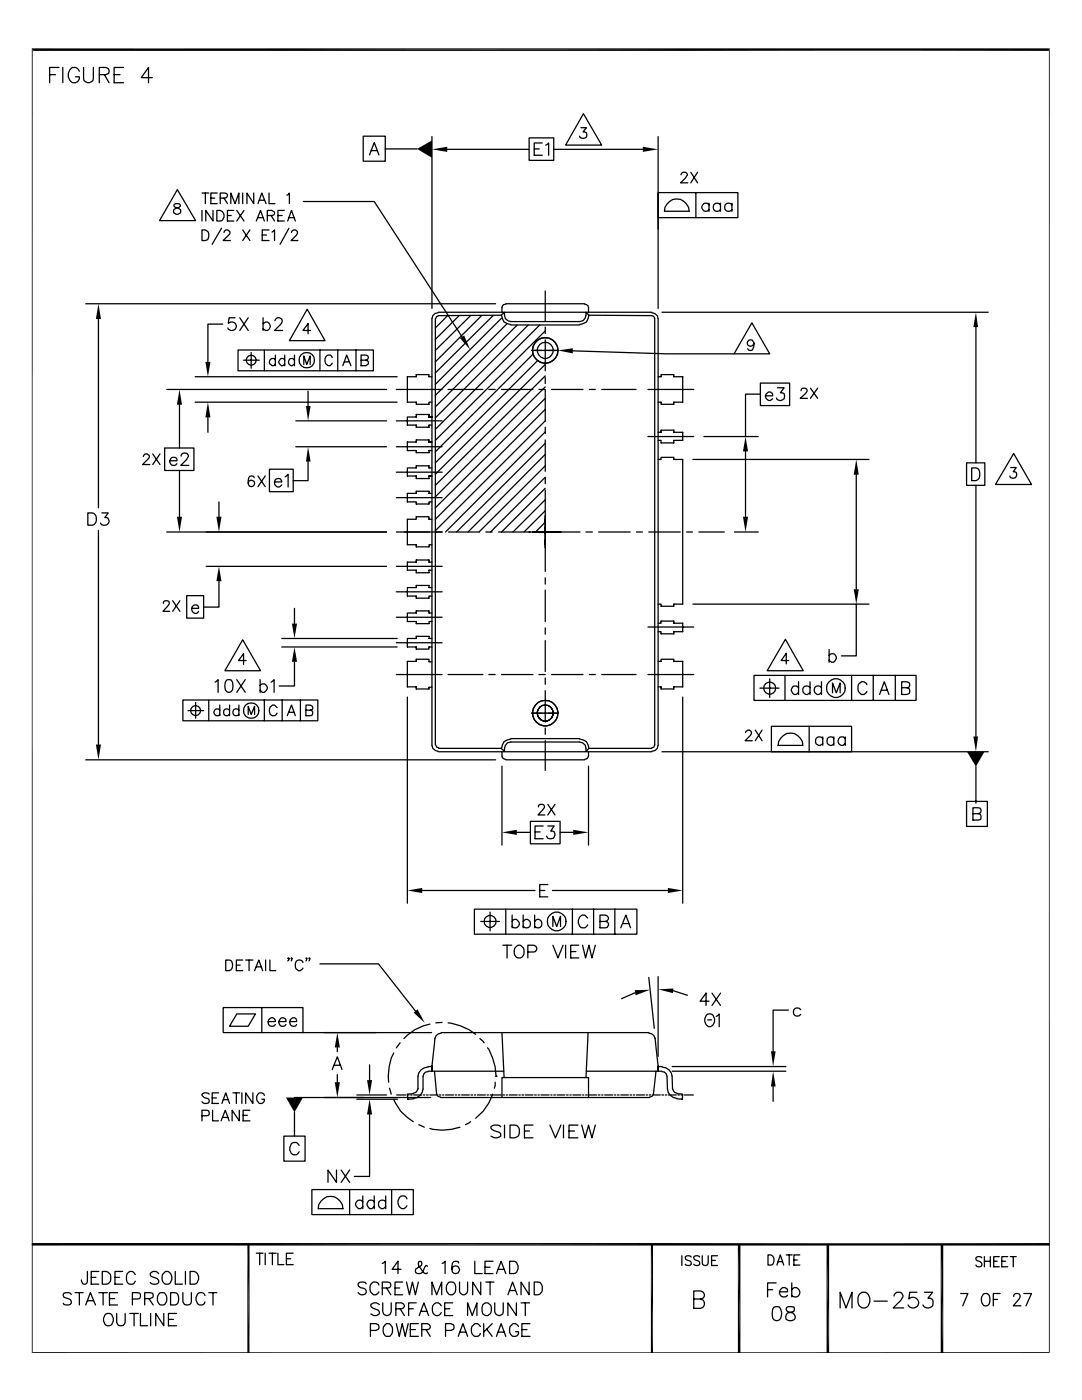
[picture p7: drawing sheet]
<svg xmlns="http://www.w3.org/2000/svg" width="216mm" height="279mm" viewBox="0 0 216 279" stroke-linecap="round" stroke-linejoin="round" font-family="sans-serif">
<g fill="none" stroke="#000" stroke-width=".25">
<path d="M9.9 14.9h1.2M11.8 13.5h-1.9v3M12.5 13.5v3M15.8 14.2a1.05 1.05 0 0 0-1-.8 1.05 1.05 0 0 0-1 .8 1.79 1.79 0 0 0 .7 2.3 1.07 1.07 0 0 0 1.3-1.2h-.7M16.7 13.5v2.2a.98 .98 0 0 0 1 .8 .98 .98 0 0 0 .9-.8v-2.2M19.8 14.9h1.3l.4-.2a.7 .7 0 0 0 0-1.1l-.4-.1h-1.3v3M20.8 14.9l1 1.6M22.8 14.9h1.2M24.6 13.5h-1.8v3h1.8M30.4 15.5h-2.2l1.4-2v3M35.4 37.8l3.6 6.2h-7.2zM40.3 38.5h1.4"/>
<path d="M41 38.5v2.1M42.1 39.5h.7M43.3 38.5h-1.2v2.1h1.2M43.9 39.5h1a.51 .51 0 0 0 .5-.5 .51 .51 0 0 0-.5-.5h-1v2.1M44.7 39.5l.7 1.1M48.4 38.5v2.1M50.6 38.5v2.1l-1.3-2.1v2.1M51.7 40h1M53.7 38.5v2.1h1.2M57.2 38.9l.5-.4v2.1M72.5 27.2h4.4v5h-4.4zM73.7 30.9l1-2.5 .9 2.5"/>
<path d="M74.1 30.1h1.2M76.9 29.7h6.3M86.2 27.3v34.3M89.2 29.8h16.4M105.6 27.5h4.9v4.5h-4.9zM106.6 29.7h1M108.2 28.5h-1.6v2.5h1.6M108.9 29l.6-.5v2.5M110.5 29.8h17.8M115.9 25.5h1.1l-.7 .8a.67 .67 0 0 1 .8 .8 .67 .67 0 0 1-.9 .5l-.5-.2v-.2M116.4 22.7l3.7 6.3h-7.2zM131.3 38.4h15.9v5h-15.9z"/>
<path d="M131.3 27.3v34.3M135.9 34.9l.4-.5 .6 .1 .3 .3-.4 .7-1 1h1.4M137.8 34.4l1.4 2.1M138.9 38.4v5M139.2 34.4l-1.4 2.1M34.7 40.9l.2 .4 1.1 .5a.72 .72 0 0 1-.4 1 .72 .72 0 0 1-1-.5l.1-.5 1.1-.5 .2-.4a.86 .86 0 0 0-1.3 0zM40.3 45.9h.7a1.2 1.2 0 0 1 .2 2l-.9 .1zM40.3 42v2.1M42.5 42v2.1l-1.4-2.1v2.1M43.3 42a1.16 1.16 0 0 1 1.3 .6 1.16 1.16 0 0 1-.3 1.4l-1 .1zM44.2 45.6l-1.9 3.2M44.7 46.4l.3-.5h.5a.57 .57 0 0 1 .3 .8l-1.3 1.3h1.5"/>
<path d="M45.4 43h.7M46.1 40.6v-2.1l.8 2.1 .8-2.1v2.1M46.7 42h-1.3v2.1h1.3M47.2 42l1.5 2.1M48.4 45.9l1.5 2.1M48.7 42l-1.5 2.1M49.9 45.9l-1.5 2.1M51.1 44.1l.9-2.1 .7 2.1M51.5 40.6l.7-2.1 .9 2.1M51.5 43.4h1M52.3 46.9h.9M53.3 43l1.2-.1a.45 .45 0 0 0 .2-.7l-.4-.2h-1v2.1"/>
<path d="M53.7 45.9h-1.4v2.1h1.4M54.1 43l.7 1.1M54.3 46.3l.5-.4v2.1M55.5 43h.8M56.7 42h-1.2v2.1h1.2M57.4 44.1l.8-2.1 .7 2.1M57.7 43.4h1M57.7 45.6l-1.8 3.2M58.2 46.4a.61 .61 0 0 1 .9-.4 .61 .61 0 0 1 0 1l-1 1h1.3M60.5 40.2h14.2l17.5 27M108.8 58.1v5.9M137.5 42.2a2.46 2.46 0 0 0-2.5-2.5 2.46 2.46 0 0 0-2.4 2.5h5"/>
<path d="M141.5 40.9a.8 .8 0 0 0-1.2-.1 .8 .8 0 0 0 0 1.2 .8 .8 0 0 0 1.2-.2M141.5 40.6v1.6M143.8 40.9a.8 .8 0 0 0-1.2-.1 .8 .8 0 0 0 0 1.2 .8 .8 0 0 0 1.2-.2M143.8 40.6v1.6M146 40.9a.8 .8 0 0 0-1.1-.1 .8 .8 0 0 0 0 1.2 .8 .8 0 0 0 1.1-.2M146 40.6v1.6M17.1 60.6h81.8M19.6 63.7v37.6M33.3 77.7h43.8M38.9 75.2h40.3M44.4 64.7h-2.9v7.5M46.9 63.4h-1.2l-.1 1.1a.99 .99 0 0 1 1.4 .1 .87 .87 0 0 1 0 1 .87 .87 0 0 1-.9 .4l-.5-.3-.1-.3"/>
<path d="M47.5 69.8h27v4.2h-27zM47.8 63.4l1.7 2.6M48.6 71.9h3.1M49.5 63.4l-1.7 2.6M50.1 70.4v3.1M52.5 64.6l.5-.3a.85 .85 0 0 1 .9 .8 .85 .85 0 0 1-.9 .9l-.5-.4M52.5 63.4v2.6M52.7 69.8v4.2M54.9 64a.74 .74 0 0 1 1.1-.5 .74 .74 0 0 1 0 1.3l-1.2 1.2h1.6M54.9 71.9a.66 .66 0 0 0-1-.1 .66 .66 0 0 0 .2 1l.2 .2h.3l.3-.4M54.9 70.9v2.1M56.8 71.9l-.2-.3-.5-.1-.5 .6a.85 .85 0 0 0 .9 .9l.3-.4"/>
<path d="M56.8 70.9v2.1M58.8 71.9a.69 .69 0 0 0-1.2 .2 .69 .69 0 0 0 .7 .9l.5-.4M58.8 70.9v2.1M60.6 72.7v-1.7l.6 1.7 .7-1.7v1.7M61.3 61.7l3.6 6.3h-7.2zM61.5 78.1v2.9M62 66h-1.5l1-1.4v2M63.8 69.8v4.2M66.3 71.4a.74 .74 0 0 0-.8-.5 .74 .74 0 0 0-.6 .7 .99 .99 0 0 0 1 1.4l.4-.5M67.4 69.8v4.2M68.4 73l.8-2.1 .8 2.1M68.7 72.2h1"/>
<path d="M71 69.8v4.2M72.1 71.9h.9a.51 .51 0 0 0 .5-.5 .51 .51 0 0 0-.5-.5h-.9v2.1h.9a.6 .6 0 0 0 .4-.9l-.4-.2M79.1 77.7h9.1M86.2 75.2h-.6v-.4h-2.5v.4h-1.8v5.1h1.8v.4h2.5v-.4h.6M86.9 63.6v85.1M87.5 62.4l-.7 .2-.4 .4-.2 .6v85.2l.2 .6 .5 .4 .6 .1M87.5 62.3h42.5M89.3 63l-2.4 2.4M89.4 77.7h7M91.6 63l-4.7 4.7M93.9 63l-7 6.9M96.1 63l-9.2 9.2"/>
<path d="M97.5 77.7h1.3M98.4 63l-11.5 11.4M100.1 62.9a1.75 1.75 0 0 0 1.8 1.9M100.1 63.5l-13.2 13.2M100.1 77.7h6.2M100.9 60.7l-.4 .1-.3 .2v1.3M100.9 60.6h15.8M101.1 64.7l-14.2 14.2M101.9 64.9h13.8M103.2 64.9l-16.3 16.3M105.4 64.9l-18.5 18.5M106.1 69.9h5.3"/>
<path d="M106.3 70.7l-19.4 19.5M107.3 72l-20.4 20.4M107.5 77.7h1.3M107.7 64.9l-20.8 20.8M108.8 66l-21.9 21.9M108.8 72.7l-21.9 22M108.8 75l-21.9 21.9M108.8 77.2l-21.9 21.9M108.8 79.5l-21.9 21.8M108.8 65.3v1.2M108.8 67.8v6.2M108.8 75.3v1.2"/>
<path d="M108.8 77.8v6.3M110.1 77.7h6.2M114.3 70l18.5 .6h13.7M116.7 60.7l.6 .3 .1 1.3M117.5 62.9l-.6-.6a1.47 1.47 0 0 1-1.2 1.9h-13.8a1.39 1.39 0 0 1-1.2-1.9l-.7 .6-12.5 .1-.4 .2-.1 .4M117.5 62.9a1.75 1.75 0 0 1-1.8 1.9M117.5 62.9l12.5 .1 .5 .2 .1 .4v85.1l-.1 .4-.5 .2M117.6 77.7h1.2M120.1 77.7h6.8M129.3 77.7h9.1M130 62.4l.6 .2 .5 .4 .2 .6v85.2l-.2 .6-.4 .4-.7 .1M131.3 75.2h.6v-.4h2.6v.4h1.7v5.1h-1.7v.4h-2.6v-.4h-.6"/>
<path d="M132.1 62.3h65.1M150 64.4l3.6 6.2h-7.1zM150.5 68.5a.68 .68 0 0 1-.9 .7 .68 .68 0 0 1-.5-.9 .68 .68 0 0 1 1-.4 1.35 1.35 0 0 1-.2 2l-.5-.1-.2-.2M151.7 76.5h5.9v4.4h-5.9zM151.7 78.7h-2.9v8.4M152.7 79h1.5a.63 .63 0 0 0-.4-.8 .86 .86 0 0 0-1.1 .9 .86 .86 0 0 0 1.1 .8l.4-.3M155.1 77.4h1.4l-.8 1h.4a.86 .86 0 0 1 .3 1.3 .86 .86 0 0 1-1.4 0l-.1-.3M159.9 78l.1-.4a.72 .72 0 0 1 1 .2v.3l-.3 .5-1 .9h1.4M161.7 77.5l1.5 2M163.2 77.5l-1.5 2M194.7 65.3v27.1M28.6 91.1l.4-.5h.4l.4 .4-.1 .4-1.3 1.3h1.5"/>
<path d="M30.5 90.6l1.4 2.1M31.9 90.6l-1.4 2.1M32.9 89.4h5.8v4.5h-5.8zM33.9 91.9h1.4v-.2a.81 .81 0 0 0-1.3-.2 .81 .81 0 0 0 .2 1.3 .79 .79 0 0 0 1.1-.3M35.8 80.8v8.6M35.8 93.9v9.2M36.2 91a.55 .55 0 0 1 .5-.6l.6 .1a.52 .52 0 0 1 .1 .9l-1.3 1.5h1.6M38.9 80.3h40.3M41.5 83.3v3M50.7 95.3a.65 .65 0 0 0-.9-.2 1.97 1.97 0 0 0 0 1.9 .66 .66 0 0 0 .9-.1 .66 .66 0 0 0-.2-1 .66 .66 0 0 0-.9 .2l-.1 .3M51.5 95l1.4 2.1M52.9 95l-1.4 2.1"/>
<path d="M53.8 93.6h4.7v4.5h-4.7zM54.8 96.2h1.4a.77 .77 0 0 0-1.1-.6 .77 .77 0 0 0-.2 1.2 .74 .74 0 0 0 .6 .4 .74 .74 0 0 0 .7-.4M56.9 95.2l.6-.5v2.5M59 84h18.1M59 89.2h18.1M61.5 92.1v3.8h-3M79.1 84h9.1M79.1 89.2h9.1M79.1 99.3h9.1M79.1 94.2h9.1M85.6 93.4h.6zM85.6 89.9h.6z"/>
<path d="M85.6 83.2h.6zM85.6 83.2v-.5h-2.5v.5h-1.8v1.6h1.8v.5h2.5v-.5h.6M85.6 93.4v-.4h-2.5v.4h-1.8v1.6h1.8v.5h2.5v-.5h.6M86.2 98.5h-.6v-.5h-2.5v.5h-1.8v1.7h1.8v.4h2.5v-.4h.6M86.2 88.2h-.6v-.4h-2.5v.4h-1.8v1.7h1.8v.4h2.5v-.4M108.8 81.7l-21.9 21.9M108.8 84l-21.9 21.9M108.8 86.2l-19.9 20M108.8 88.5l-17.7 17.7M108.8 90.7l-15.4 15.5M108.8 93l-13.2 13.2M108.8 95.2l-10.9 11"/>
<path d="M108.8 97.5l-8.7 8.7M108.8 99.7l-6.4 6.5M108.8 85.3v1.2M108.8 87.8v6.3M108.8 95.3v1.2M108.8 97.8v16.2M129.3 87.1h9.1M131.3 86.3h.6v-.4h2.6v.4h1.7v1.6h-1.7v.5h-2.6v-.5h-.6M131.3 91.7h.6v-.4h2.6v.4h1.7v28.9h-1.7v.4h-2.6v-.4h-.6M138.3 91.7h35.1M140.5 87.1h10.8M148.8 90.1v13"/>
<path d="M170.9 94.7v22.9M192.9 92.4h3.6v4.5h-3.6zM193.9 93.4h.8a1.39 1.39 0 0 1 .6 2.1l-.6 .4h-.8zM194.7 96.9v50.1M201.7 93.3h1.1l-.6 .8a.66 .66 0 0 1 .7 .8 .66 .66 0 0 1-.9 .5l-.3-.1-.2-.3M202.3 90.5l3.5 6.2h-7.2zM17.5 102.4h.9a1.3 1.3 0 0 1 .9 1.2 1.3 1.3 0 0 1-.9 1.2h-.9zM19.6 105.8v42.8M20.3 102.4h1.3l-.7 .9 .6 .1 .3 .5a.91 .91 0 0 1-.7 .9 .91 .91 0 0 1-1-.4M33.3 106.2h43.8M34.5 119.9l1.4 2.1M35.9 119.9l-1.4 2.1"/>
<path d="M37.3 118.9h3.3v4.5h-3.3zM41.1 113h36M43.7 116v5.2h-3.1M43.7 100.2v2.9M79.1 106.2h9.1M79.1 113h9.1M79.1 118.1h9.1M86.2 103.6h-.6v-.5h-2.5v.5h-1.8v5.1h1.8v.4h2.5v-.4h.6M86.2 117.3h-.6v-.5h-2.5v.5h-1.8v1.7h1.8v.4h2.5v-.4h.6M86.2 112.2h-.6v-.4h-2.5v.4h-1.8v1.6h1.8v.5h2.5v-.5h.6M89.5 106.2h6.2M96.9 106.2h1.3"/>
<path d="M99.5 106.2h16.2M108.8 103v6.3zM108.8 101.9l-4.2 4.3M108.8 104.2l-2 2M108.8 115.3v1.3M108.8 117.8v6.2M116.9 106.2h1.3M119.5 106.2h6.2M127 106.2h1.2M129.5 106.2h6.2M137 106.2h1.2M139.4 106.2h5.1"/>
<path d="M146.6 106.2h4.7M32.6 120.4a.59 .59 0 0 1 .6-.5 .59 .59 0 0 1 .6 .6l-1.3 1.5h1.4M36.5 139.7h26.9v4.1h-26.9zM38.3 121.4h1.3a.6 .6 0 0 0-.7-.7 .87 .87 0 0 0-.6 1 .87 .87 0 0 0 .9 .7l.4-.4M41.7 139.7v4.1M42.9 136.1l.6-.5v2.6M45.2 135.7a.84 .84 0 0 1 1.2 .4 2.21 2.21 0 0 1-.3 1.9 .74 .74 0 0 1-1.1-.3 2.45 2.45 0 0 1 .2-2zM47.2 135.6l1.7 2.6M48.4 127.7l3.6 6.2h-7.1zM48.9 135.6l-1.7 2.6M49.1 131.8h-1.5l1-1.3v2.1M51.9 136.8a.79 .79 0 0 1 1.1-.2 .79 .79 0 0 1 .2 1.2l-.5 .4h-.4l-.4-.4"/>
<path d="M51.9 135.6v2.6M52.7 139.7v4.1M54.1 136.1l.6-.5v2.6M56.2 127.4h23M56.2 129.1h23M56.3 139.7v4.1M58.8 132.1v4.8h-3.1M58.8 121.4v3.1M59.9 139.7v4.1M79.1 134.6h9.1M79.1 128.3h9.1M79.1 123.2h9.1"/>
<path d="M81.3 139.1v41.2M85.6 132v-.4h-2.5v.4h-1.8v5.1h1.8v.4h2.5v-.3h.6M85.6 132.1h.6M86.2 122.3h-.6v-.4h-2.5v.4h-1.8v1.7h1.8v.5h2.5v-.5h.6M86.2 127.4h-.6v-.4h-2.5v.4h-1.8v1.7h1.8v.4h2.5v-.4h.6M89.4 134.6h7M97.5 134.6h1.3M100.1 134.6h6.2M107.5 134.6h1.3M108.8 125.3v1.3M108.8 127.8v6.2M108.8 135.3v1.3"/>
<path d="M108.8 137.8v6.3M110.1 134.6h6.2M117.6 134.6h1.2M120.1 134.6h6.8M129.3 134.6h9.1M129.3 125.1h9.1M131.3 124.4h.6v-.4h2.6v.4h1.7v1.7h-1.7v.4h-2.6v-.4h-.6M131.3 132h.6v-.4h2.6v.4h1.7v5.1h-1.7v.4h-2.6v-.4h-.6M136.2 139.1v41.2M138.3 120.6h35.1M150.5 134.8h32.3v5h-32.3zM151.6 137.3h3.8"/>
<path d="M153.6 135.5v3.7M156.6 134.8v5M156.7 127.6l3.6 6.3h-7.2zM157.4 131.8h-1.5l1-1.4v2.1M159.3 137.2a.81 .81 0 0 0-1.1-.1 .81 .81 0 0 0-.2 1 .81 .81 0 0 0 1.1 .3l.2-.2M159.3 136.1v2.5M161.6 137.2a.81 .81 0 0 0-1.1-.1 .81 .81 0 0 0-.2 1 .81 .81 0 0 0 1.1 .3l.2-.2M161.6 136.1v2.5M163.9 137.2a.81 .81 0 0 0-1.1-.1 .81 .81 0 0 0-.2 1 .81 .81 0 0 0 1.1 .3l.2-.2M163.9 136.1v2.5M165.4 130.8a.81 .81 0 0 1 1.1-.2 .81 .81 0 0 1 .3 1.1 .81 .81 0 0 1-1.1 .3l-.3-.3M165.4 129.6v2.6"/>
<path d="M166.1 138.3v-2l.8 2 .7-2v2M169.9 134.8v5M170.9 120.6v10.3h-3M173 136.7l-.1-.3-.5-.3a1.24 1.24 0 0 0-1.2 .6 1.24 1.24 0 0 0 .1 1.3l.6 .6a1 1 0 0 0 1.1-.6M174.2 134.8v5M175.5 138.6l.9-2.5 1 2.5M175.9 137.8h1.1M178.6 134.8v5M179.9 137.2h1.5a.69 .69 0 0 0 0-1l-.5-.1h-1v2.5h1l.5-.3v-.8l-.5-.3M17.1 151.6h81.8M37.5 141.8h3.1M39 140.2v3.1"/>
<path d="M43.9 141.7a.6 .6 0 0 0-1.1 0 .66 .66 0 0 0 .1 1 .66 .66 0 0 0 1-.1M43.9 140.7v2.1M45.8 141.7a.67 .67 0 0 0-1 0 .67 .67 0 0 0 0 .9 .67 .67 0 0 0 1 0M45.8 140.7v2.1M47.7 141.7a.67 .67 0 0 0-1 0 .67 .67 0 0 0 0 .9 .67 .67 0 0 0 1 0M47.7 140.7v2.1M49.5 142.6v-1.6l.6 1.6 .7-1.6v1.6M55.3 141.2l-.5-.5a1.1 1.1 0 0 0-1.1 .9 1.1 1.1 0 0 0 .7 1.2 .77 .77 0 0 0 .9-.5M57.3 142.8l.9-2.1 .7 2.1M57.7 142.2h.9M61 141.7l1.2-.1 .2-.2-.2-.5-.3-.2h-.9v2.1l1.2-.1a.6 .6 0 0 0 .2-.6 .6 .6 0 0 0-.5-.4M87 148.7l.1 .4 .4 .2"/>
<path d="M87.5 150h42.5M87.5 149.4h12.5l.7 .5a1.47 1.47 0 0 1 1.2-1.8h13.8a1.39 1.39 0 0 1 1.2 1.8l.6-.5M100.2 150v1.2l.7 .4M100.2 152.9v15.8M100.9 151.6h15.8M101.9 147.5a1.75 1.75 0 0 0-1.8 1.9M101.9 147.4h13.8M106.1 142.3h5.3M108.8 145.3v1.3M108.8 147.8v6M115.7 147.5a1.75 1.75 0 0 1 1.8 1.9M117.4 150v.9l-.2 .5-.5 .2"/>
<path d="M117.4 152.9v15.8M117.5 149.4h12.5M132.1 150h65.1M148.8 146.2l.4-.5h.4l.3 .3a.64 .64 0 0 1-.2 .8l-1 1h1.4M150.7 145.7l1.4 2.1M152.1 145.7l-1.4 2.1M153.9 144.9h16v5.1h-16zM155.2 148.8h5a2.46 2.46 0 0 0-2.5-2.5 2.46 2.46 0 0 0-2.4 2.5M161.5 144.9v5.1M164.2 147.4a.85 .85 0 0 0-1.2-.2 .85 .85 0 0 0-.2 1.2l.5 .4h.4l.5-.4M164.2 147.1v1.7M166.4 147.4a.75 .75 0 0 0-1-.3 .75 .75 0 0 0-.4 .9l.1 .4 .5 .4h.3l.5-.4"/>
<path d="M166.4 147.1v1.7M168.7 147.4a.73 .73 0 0 0-1.3 0 .81 .81 0 0 0 .1 1.2 .81 .81 0 0 0 1.2-.2M168.7 147.1v1.7M192.9 159.9h4.1v5h-4.1zM194.7 153v7.3M84.2 177.7h22.6M103.1 166.1h2.7M105.8 163.9h6v4.5h-6zM106.8 166h1M107.4 161l.2-.4 .6-.1a.47 .47 0 0 1 .4 .3 .47 .47 0 0 1-.1 .5l-1.1 1.3h1.3M107.7 177.7h1M108.4 164.8h-1.6v2.6h1.6"/>
<path d="M109.3 176.5h-1.6v2.5h1.6M109.3 164.8h1.3l-.7 1.1h.3a.84 .84 0 0 1 .2 1.4 .84 .84 0 0 1-1.3-.4M109.3 160.5l1.4 2.1M110.2 177.7h23.1M110.7 160.5l-1.4 2.1M111.8 166.1h2.6M194.1 162.4h1.1l.4-.2a.69 .69 0 0 0 0-.9l-1.5-.1v2.5h1.1l.5-.2v-.9l-.1-.1-.4-.1M45 191.6l1.1 .1a1.16 1.16 0 0 1 .3 1.4 1.16 1.16 0 0 1-1.4 .6zM47.2 192.6h.7M48.4 191.6h-1.2v2.1h1.2M49 191.6h1.5M49.7 191.6v2.1"/>
<path d="M50.8 193.7l.8-2.1 .8 2.1M51.1 193h1.1M53 191.6v2.1M53.8 191.6v2.1h1.2M57.7 191.3h-.3h.3v.2l-.3 .3M58.3 191.3h-.2h.2l-.2 .5M60.5 192.1a.78 .78 0 0 0-1.4-.2 1.13 1.13 0 0 0-.2 1.2 1.13 1.13 0 0 0 1 .6l.6-.5M61.2 191.3h-.2h.2l-.2 .5M61.8 191.3h-.2h.2l-.2 .5M63.8 192.4h11.7l7.4 9.4M94.7 181.4h32.4v5h-32.4zM95.9 183.9h3.8"/>
<path d="M97.8 182v3.8M100.3 188.6h1.8M100.9 181.4v5M101.2 188.6v2.6M102.2 183.9l.4-.4a.97 .97 0 0 1 1 1 .78 .78 0 0 1-.6 .7 .78 .78 0 0 1-.8-.4M102.2 182.6v2.6M102.7 189.2l.7-.6a1.29 1.29 0 0 1 1.2 .8 1.29 1.29 0 0 1-.3 1.4 .95 .95 0 0 1-1 .3 .95 .95 0 0 1-.7-.9zM104.4 183.9a.82 .82 0 0 1 1.4 .2 .82 .82 0 0 1-.9 1.1l-.5-.4M104.4 182.6v2.6M105.3 190h1.2a.68 .68 0 0 0 .6-.7 .68 .68 0 0 0-.6-.7h-1.2v2.6M106.7 183.9a.82 .82 0 0 1 1.4 .2 .82 .82 0 0 1-.9 1.1l-.5-.4M106.7 182.6v2.6"/>
<path d="M110.3 188.6l1 2.6 1.1-2.6M110.3 184.9v-2l.8 2 .7-2v2M112.9 188.6v2.6M113.9 189.9h1M114.2 181.4v5M115.5 188.6h-1.6v2.6h1.6M116.2 188.6l.6 2.6 .7-2.6 .6 2.6 .7-2.6M117.3 183.2l-.6-.6a1.35 1.35 0 0 0-1.3 1 1.35 1.35 0 0 0 .5 1.5l.3 .1a.92 .92 0 0 0 1.1-.6M118.4 181.4v5M119.7 183.9h1.1a.74 .74 0 0 0 .6-.8l-.6-.5h-1.1v2.6h1.1a.64 .64 0 0 0 .6-.7 .64 .64 0 0 0-.6-.6M122.7 181.4v5M123.9 185.2l1-2.6 .9 2.6"/>
<path d="M124.3 184.3h1.2M126.7 198.1l-2.7 1.2M129.5 195.1l1.1 10.1M131.3 194.9v15.9M134.3 197.7l2.9 .9M141.5 199.8h-1.8l1.2-1.6v2.5M142.1 198.2l1.7 2.5M143.8 198.2l-1.7 2.5M41.7 218.4a1.08 1.08 0 0 0-1.4 0 1.19 1.19 0 0 0 1.3 .9 .6 .6 0 0 1 0 .8 1.01 1.01 0 0 1-1.3-.2M42.3 219.1h.9M43.6 218.1h-1.3v2.1h1.3M44.5 219.5h1.1"/>
<path d="M44.5 201.1h16v5h-16zM46.5 218.1h1.3M47.2 218.1v2.1M47.2 202.4h3.8l-1.5 2.4h-3.7zM48.3 218.1v2.1M50.5 218.1v2.1l-1.5-2.1v2.1M52.2 201.1v5M52.7 218.6a.78 .78 0 0 0-.8-.5 .78 .78 0 0 0-.7 .8 1.07 1.07 0 0 0 1 1.3 .74 .74 0 0 0 .5-.8h-.5M53.5 203.9h1.4a.72 .72 0 0 0-.7-.8 .72 .72 0 0 0-.7 .8 .79 .79 0 0 0 .5 .9 .79 .79 0 0 0 .9-.3M55.6 203.9h1.5a.67 .67 0 0 0-.5-.7 .67 .67 0 0 0-.8 .3 .79 .79 0 0 0 .1 1.2 .79 .79 0 0 0 1.2-.2M57.8 203.9h1.4a.66 .66 0 0 0-.5-.8 .66 .66 0 0 0-.8 .4 .79 .79 0 0 0 .2 1.2 .79 .79 0 0 0 1.1-.2M58.8 219h27.1"/>
<path d="M60.5 206.1h25.6M66.3 213.4l1-2.5 .9 2.5M66.7 212.6h1.2M67.3 209v.9M67.3 214.5v1.5M71.2 218.5h5.9M71.2 219.4h8.1M73.7 212.5v3.1M77.7 217.2l.4 1.2M78.6 210.1a10.2 10.2 0 0 0-1 5.9M78.6 219.5a8.8 8.8 0 0 0 3.9 4.4M79.2 218.5h1.7"/>
<path d="M79.8 208.1l-.7 1M81.3 218.5h.3M82 218.5h.2M82.5 218.3l-1.2 .1 .1 1 1.1-.1M82.5 218.5h1.7M83.4 217.3l-.4 .7-.5 .2M84.5 218.5h.3M85.1 218.5h.3M85.4 212.9a2.04 2.04 0 0 0-2 1.9v2.5M85.4 213.9l-.5 .1-.3 .3-.2 .5v2.5a2.05 2.05 0 0 1-1.9 1.9M85.4 213.8h15.1M85.4 212.9h.8"/>
<path d="M85.8 204.4a9.3 9.3 0 0 0-5.2 2.9M85.8 218.5h1.5M86.7 213.8l.4 4.6 .3 .4 .5 .1M86.8 207.2l-.6 6.6v-1M87.6 218.5h.4M87.9 219h41.7M88.1 206.2l-.6 .1-.5 .4-.2 .6M88.1 206.1h41.4M88.2 204l-1.2 .1M88.3 218.5h.3M88.9 218.5h1.6M89.4 204.1a11.2 11.2 0 0 1 5.5 2.3"/>
<path d="M90.8 218.5h.3M91.4 218.5h.4M92.1 218.5h1.5M94 218.5h.3M94.7 218.5h.2M95.2 218.5h1.7M95.8 207.3l.8 .8M97.2 218.5h.3M97.3 209.1a10.7 10.7 0 0 1 1.7 5.7M97.8 218.5h.3M98.3 218.4a9.8 9.8 0 0 1-3.4 4.8M98.5 218.5h1.5"/>
<path d="M98.8 216l-.2 1.2M99 214.8h.1M100.2 219v-3.9h17.2v3.9M100.2 206.1l.4 9M100.3 218.5h.4M101 218.5h.3M101.6 218.5h1.6M103.5 218.5h.3M104.1 218.5h.4M104.8 218.5h1.5M106.7 218.5h.3M107.4 218.5h.2"/>
<path d="M107.9 218.5h1.7M109.9 218.5h.3M110.5 218.5h.3M111.2 218.5h1.5M113 218.5h.4M113.7 218.5h.3M114.3 218.5h1.6M116.2 218.5h.3M116.8 218.5h.4M117 213.8h15.1M117.3 206.1l-.4 9M117.5 218.5h1.5"/>
<path d="M119.4 218.5h.3M120.1 218.5h.2M120.6 218.5h1.7M122.6 218.5h.3M123.2 218.5h.3M123.9 218.5h1.5M125.7 218.5h.4M126.4 218.5h.3M127 218.5h1.6M128.9 218.5h.3M129.5 206.2l.5 .1 .5 .4 .2 .6M129.5 218.5h.4"/>
<path d="M130.2 218.5h1.5M130.7 207.2l.6 6.6v-1M130.9 213.8l-.5 4.6-.3 .4-.5 .1M131.3 212.9h.8M132.1 212.9a2.04 2.04 0 0 1 2 1.9l.1 2.5M132.1 213.9l.5 .1 .3 .3 .2 .5 .1 2.5a2.05 2.05 0 0 0 1.8 1.9M132.1 218.5h.3M132.8 218.5h.2M133.3 218.5h1.7M134.1 213.8h22.7M134.1 212.9h22.7M134.2 217.3l.4 .7 .5 .2"/>
<path d="M135.1 218.3l1.1 .1-.1 1-1.1-.1M135.3 218.5h.3M135.9 218.5h.3M136.6 218.5h1.7M140.9 202.7a.95 .95 0 0 1 1-.3 .95 .95 0 0 1 .7 .9 1.24 1.24 0 0 1-1.2 1.6 1.52 1.52 0 0 1-.5-2.2zM141.2 203.5h.8M142.9 202.9l.6-.5v2.5M154.3 216.8v3M157.3 201.6h-3v8.2M159.8 201.5a.8 .8 0 0 0-1.2-.1 .8 .8 0 0 0 0 1.2 .8 .8 0 0 0 1.2-.2M40.3 222.7l1.3-.1 .1-.3-.1-.6-1.3-.1v2.1M42.4 221.6v2.1h1.2"/>
<path d="M44.1 223.7l.9-2.1 .7 2.1M44.3 220.2l.7-2.1 .8 2.1M44.4 223h1.1M47.8 221.6v2.1l-1.5-2.1v2.1M48.5 222.6h.9M49.9 221.6h-1.4v2.1h1.4M56.6 226.7h4.3v5h-4.3zM58.8 222v4.7M59.7 228.6a.96 .96 0 0 0-1.1-.6 .96 .96 0 0 0-.8 .9 1.12 1.12 0 0 0 .3 1.2 1.12 1.12 0 0 0 1.2 .3l.4-.5M62.2 237.4h20.3v5h-20.3zM67.1 233.5v2.5l-1.7-2.5v2.5M68.1 233.5l1.7 2.5"/>
<path d="M69.8 233.5l-1.7 2.5M69.8 237.4v5M72.4 239.9a.79 .79 0 0 0-1.1-.2 .79 .79 0 0 0-.2 1.1l.4 .4h.5l.4-.4M72.4 238.7v2.5M73.7 222.4v12.4h-3M74.7 239.9a.81 .81 0 0 0-1.1-.2 .81 .81 0 0 0-.3 1.1 .81 .81 0 0 0 1.1 .2l.3-.2M74.7 238.7v2.5M77 239.9a.81 .81 0 0 0-1.1-.2 .81 .81 0 0 0-.3 1.1 .81 .81 0 0 0 1.1 .2l.3-.2M77 238.7v2.5M78.1 237.4v5M81.2 239.3a.83 .83 0 0 0-.8-.7 .83 .83 0 0 0-.8 .7 1.27 1.27 0 0 0 1 1.9l.6-.6M83.6 224.5l1.1 .5"/>
<path d="M91.8 225a10.1 10.1 0 0 1-6 .2M93.9 223.9l-1 .6M99.9 224.9a1.47 1.47 0 0 0-1.9 0 1.58 1.58 0 0 0 1.7 1.1l.2 .3v.4a1.47 1.47 0 0 1-1.9 0M100.7 224.5v2.6M101.8 224.5h.9a1.31 1.31 0 0 1 1 1.3 1.31 1.31 0 0 1-1 1.3h-.9zM104.6 225.7h1.1M106.3 224.5h-1.7v2.6h1.7M109.7 224.5l1.1 2.6 1.1-2.6M112.4 224.5v2.6M113.5 225.7h1.1M115.3 224.5h-1.8v2.6h1.8M116.1 224.5l.7 2.6 .6-2.6 .7 2.6 .7-2.6"/>
<path d="M14.2 258.3a1.08 1.08 0 0 0-1.6 0l.2 .6 1 .3a.61 .61 0 0 1 .4 .7 .61 .61 0 0 1-.6 .5l-.8-.1-.2-.2M15 258h1.6M15.8 258v2.4M17.4 253.7v2.3a.6 .6 0 0 1-.9 .2l-.2-.8M17.4 259.6h1.2M18.2 254.9h.9M19.7 253.7h-1.5v2.6h1.5M19.7 258h1.7M20.4 253.7h.9a1.35 1.35 0 0 1 .8 1.3 1.35 1.35 0 0 1-.8 1.3h-.9zM20.6 258v2.4M21.8 259.2h1.1M22.9 254.9h1"/>
<path d="M23.5 258h-1.7v2.4h1.7M24.5 253.7h-1.6v2.6h1.6M26.4 259.2h1.5l.1-.5-.1-.6-.5-.1h-1v2.4M27 254.3a.92 .92 0 0 0-1.1-.6 .92 .92 0 0 0-.7 1.1 1.08 1.08 0 0 0 .2 1.2 1.08 1.08 0 0 0 1.3 .2l.3-.5M28.9 259.2h1.1l.5-.3a.59 .59 0 0 0 0-.6 .59 .59 0 0 0-.5-.3h-1.1v2.4M29.7 259.2l.9 1.2M31.7 254.2a.93 .93 0 0 0-.9-.5 .93 .93 0 0 0-.8 .6l.2 .5 1 .3a.66 .66 0 0 1 .2 1.1 1.26 1.26 0 0 1-1.4-.3M31.8 258.1l.8-.1a1.42 1.42 0 0 1 0 2.4h-.5a1.5 1.5 0 0 1-.3-2.3zM32.4 254.3l.6-.6a1.35 1.35 0 0 1 1.3 1 1.35 1.35 0 0 1-.5 1.5l-.3 .1a1.24 1.24 0 0 1-1.1-.6 1.24 1.24 0 0 1 0-1.4zM34 258h.9a1.39 1.39 0 0 1 .6 2.1l-.6 .3h-.9zM35 253.7v2.6h1.4M36.5 258v1.8l.2 .3a.86 .86 0 0 0 .8 .3 .86 .86 0 0 0 .7-.6v-1.8"/>
<path d="M37 253.7v2.6M37.9 253.7h.9a1.36 1.36 0 0 1 .8 1.3 1.36 1.36 0 0 1-.8 1.3h-.9zM40.9 258.6a.83 .83 0 0 0-.8-.6 .83 .83 0 0 0-.8 .6 1.13 1.13 0 0 0-.1 1.3 1.13 1.13 0 0 0 1.4 .4l.3-.5M41.7 258h1.6M42.5 258v2.4M51.1 250.1h1.4M51.8 250.1v2.3M52.9 250.1v2.3M53.7 250.1h1.4M54.4 250.1v2.3M55.5 250.1v2.3h1.1M57.1 251.2h.9"/>
<path d="M58.5 250.1h-1.4v2.3h1.4M68.4 241.2a2.46 2.46 0 0 0-2.4-2.4 2.46 2.46 0 0 0-2.5 2.4h5M73.1 256.2a1.08 1.08 0 0 0-1.6 0 .63 .63 0 0 0 .4 .8l.7 .1a.66 .66 0 0 1 .3 1.1 1 1 0 0 1-1.4-.2M75.6 256.5a.91 .91 0 0 0-1-.7 .91 .91 0 0 0-.8 1l.1 1 .6 .6a1 1 0 0 0 1.1-.6M76.3 252.1l.6-.4v2.5M76.3 257h1.4a.6 .6 0 0 0 .3-.7 .6 .6 0 0 0-.6-.4h-1.1v2.5M77.1 257l.9 1.4M78.8 257h1M80 253.3h-1.8l1.2-1.6v2.5M80.3 255.9h-1.5v2.5h1.5M81.1 255.9l.6 2.5 .6-2.5 .6 2.5 .6-2.5M85.3 252.7l-.3-.1-.2 .3a1.31 1.31 0 0 1-1.5 1.3l-.3-.2a.6 .6 0 0 1 .1-.8l.8-.6a.46 .46 0 0 0 .3-.5 .46 .46 0 0 0-.6-.3 1.03 1.03 0 0 0 .2 1.2l.9 1.1 .4 .1 .2-.2"/>
<path d="M86.2 258.4v-2.5l.9 2.5 1-2.5v2.5M88.2 252.1l.6-.4v2.5M89.5 255.9a.93 .93 0 0 1 1 0 .93 .93 0 0 1 .4 .9 1.16 1.16 0 0 1-1.2 1.6l-.2-.2a1.68 1.68 0 0 1 0-2.3zM91.5 252.1a.72 .72 0 0 0-1-.3 2.04 2.04 0 0 0 0 2.3 .77 .77 0 0 0 1.1-.3 .77 .77 0 0 0-.4-1.1 .77 .77 0 0 0-1 .6M91.7 255.9v1.7a.81 .81 0 0 0 .8 .8 .81 .81 0 0 0 .8-.8v-1.7M94.7 251.7v2.5h1.5M95.9 255.9v2.5l-1.6-2.5v2.5M96.8 252.9h1M96.9 255.9h1.7M97.8 255.9v2.5M98.4 251.7h-1.6v2.5h1.6M99.1 254.2l.9-2.5 .9 2.5"/>
<path d="M99.4 253.3h1.2M101.3 258.4l1-2.5 .9 2.5M101.7 251.7h.8a1.3 1.3 0 0 1 .9 1.2 1.3 1.3 0 0 1-.9 1.3h-.8zM101.7 257.6h1.2M105.6 255.9v2.5l-1.6-2.5v2.5M106.6 255.9h.8a1.19 1.19 0 0 1 .8 1.5 1.27 1.27 0 0 1-.8 1h-.8zM136.1 250.6v2M137.9 250.9a.67 .67 0 0 0-.6-.3 .67 .67 0 0 0-.6 .4l.2 .4 .7 .2a.48 .48 0 0 1 .3 .5 .48 .48 0 0 1-.4 .5l-.6-.1-.2-.2M138.4 259.2h1.4l.4-.1a.79 .79 0 0 0 .3-.9 .79 .79 0 0 0-.7-.6h-1.4v3.5h1.4a.94 .94 0 0 0 .8-.9 .94 .94 0 0 0-.8-1M139.6 250.9a.67 .67 0 0 0-.6-.3 .67 .67 0 0 0-.6 .4l.2 .4 .7 .2a.48 .48 0 0 1 .3 .5 .48 .48 0 0 1-.4 .5l-.6-.1-.2-.2M140.1 250.6v1.5a.6 .6 0 0 0 .6 .5 .6 .6 0 0 0 .6-.5v-1.5M142 251.5h.7"/>
<path d="M143.2 250.6h-1.2v2h1.2M153.2 257.4h1M153.2 250.4a1.06 1.06 0 0 1 1.3 .8 1.06 1.06 0 0 1-.7 1.3h-.6zM154.9 256h-1.7v2.8M155 252.5l.7-2.1 .7 2.1M155.3 251.8h.8M155.5 257.8h1.6a.76 .76 0 0 0-.5-.8 .76 .76 0 0 0-.9 .4 .91 .91 0 0 0 .2 1.3 .91 .91 0 0 0 1.2-.2M156.9 250.4h1.2M157.5 250.4v2.1M158 257.4a.91 .91 0 0 1 1.6 .2 .91 .91 0 0 1-1.1 1.2l-.5-.3M158 256v2.8M158.4 251.5h.7"/>
<path d="M159.6 250.4h-1.2v2.1h1.2M171.4 258.3a1.19 1.19 0 0 1 1.4-.4 1.19 1.19 0 0 1 .8 1.2 1.46 1.46 0 0 1-1.6 1.9 1.81 1.81 0 0 1-.6-2.7zM174.4 259.7h2.6M178.4 258.7v-.2a1.01 1.01 0 0 1 1.5-.4 .7 .7 0 0 1 .1 1l-1.8 1.9h2.1M183 257.9h-1.5l-.1 1.3a1.11 1.11 0 0 1 1.6 0 1.11 1.11 0 0 1-.2 1.7 1.11 1.11 0 0 1-1.6-.5M184.5 257.9h1.6l-.9 1.2a.82 .82 0 0 1 1 1 1.07 1.07 0 0 1-.9 .9 1.07 1.07 0 0 1-1.2-.6M191.7 258.1h1.4l-1 2.5M195.9 251a.65 .65 0 0 0-.7-.2 .65 .65 0 0 0-.5 .5l.2 .2a1.01 1.01 0 0 1 1 1 .67 .67 0 0 1-1.2 0M196.3 258.2a.85 .85 0 0 1 .9 .1 .85 .85 0 0 1 .3 .8 1.41 1.41 0 0 1-.6 1.5h-.4a1.5 1.5 0 0 1-.2-2.4zM196.4 250.8v2M196.4 251.7h1.2M197.6 250.8v2"/>
<path d="M198.2 259.3h.9M198.3 251.7h.7M199.4 250.8h-1.1v2h1.1M199.6 258.1h-1.4v2.5M199.9 251.7h.8M201.1 250.8h-1.2v2h1.2M201.6 250.8h1.2M202.2 250.8v2M202.3 258.7l.1-.3a.74 .74 0 0 1 1-.2 .84 .84 0 0 1-.2 1.2l-1 1.2h1.5M204.3 258.1h1.5l-1.1 2.5M17.1 260.4l.9-2.4 1 2.4M20.9 262.5a.95 .95 0 0 1 1.1-.3 .95 .95 0 0 1 .6 .9 1.12 1.12 0 0 1-.2 1.1 1.12 1.12 0 0 1-1.2 .3 1.5 1.5 0 0 1-.3-2z"/>
<path d="M23.3 262.1v1.8l.2 .3a.86 .86 0 0 0 .8 .4 .86 .86 0 0 0 .7-.7v-1.8M25.9 262.1h1.7M26.8 262.1v2.5M28 262.1v2.5h1.5M30.1 262.1v2.5M32.7 262.1v2.5l-1.6-2.5v2.5M33.6 263.3h1M35.2 262.1h-1.6v2.5h1.6M73.9 265.5h1.1l.5-.2v-.9l-.5-.2h-1.1v2.5M75.7 260.3a1.16 1.16 0 0 0-1.7 0 1.31 1.31 0 0 0 1.4 1.2l.3 .3v.4a1.16 1.16 0 0 1-1.7 0M76.4 260v1.8a.85 .85 0 0 0 .8 .8 .85 .85 0 0 0 .9-.8v-1.8M76.9 264.3l.2-.1a1.01 1.01 0 0 1 1.2 1 1.3 1.3 0 0 1-.7 1.5h-.5a1.5 1.5 0 0 1-.2-2.4z"/>
<path d="M79 261.2h1.1a.6 .6 0 0 0 .4-.9l-.4-.3h-1.1v2.6M79.1 264.2l.6 2.5 .6-2.5 .6 2.5 .5-2.5M79.8 261.2l.9 1.4M81.5 261.2h1M81.9 265.3h1M83.1 260h-1.6v2.6M83.5 264.2h-1.6v2.5h1.6M83.7 262.6l.9-2.6 .9 2.6M84 261.7h1.2M84.2 265.3h1.1a.59 .59 0 0 0 .6-.6l-.6-.5h-1.1v2.5M85 265.3l.9 1.4M88.1 260.6a.91 .91 0 0 0-1.1-.6 .91 .91 0 0 0-.7 .9 1.17 1.17 0 0 0 1.2 1.7l.6-.6"/>
<path d="M88.7 261.2h1M88.9 265.5h1.1l.5-.2v-.9l-.5-.2h-1.1v2.5M90.3 260h-1.6v2.6h1.6M91.4 266.7l1-2.5 .9 2.5M91.8 265.9h1.2M93.3 262.6v-2.6l.9 2.6 1-2.6v2.6M95.8 264.8a1 1 0 0 0-1.1-.6 1.48 1.48 0 0 0 0 2.5l.8-.1 .3-.5M96.4 260.3l.5-.3a1.28 1.28 0 0 1 1.2 .9 1.28 1.28 0 0 1-.6 1.5l-.1 .2h-.5a1.44 1.44 0 0 1-.6-2zM96.5 264.2v2.5M97.1 265.3l1.1 1.4M98.2 264.2l-1.7 1.7M98.7 260v1.8a.85 .85 0 0 0 .9 .8 .85 .85 0 0 0 .8-.8v-1.8"/>
<path d="M99.1 266.7l.9-2.5 .9 2.5M99.4 265.9h1.2M103 260v2.6l-1.7-2.6v2.6M103.5 264.8a1 1 0 0 0-1.1-.6 1.48 1.48 0 0 0 0 2.5h.5a.74 .74 0 0 0 .6-.9h-.6M104 260h1.7M104.1 265.3h1.1M104.8 260v2.6M105.7 264.2h-1.6v2.5h1.6M154.4 260.9a1.02 1.02 0 0 1 1.4 .4 2.05 2.05 0 0 1-.3 2.1 .9 .9 0 0 1-1.3-.3 3 3 0 0 1 .2-2.2zM157.1 260.9l-.2 .2 .2 .6 .7 .3a.81 .81 0 0 1 .9 .7 .81 .81 0 0 1-.7 .9h-.6l-.5-.3a.92 .92 0 0 1 .7-1.3l.8-.3v-.8zM167.6 261v-3.1l1.2 3.1 1.2-3.1v3.1"/>
<circle cx="50.1" cy="71.9" r="1"/>
<circle cx="61.2" cy="71.9" r="1.54"/>
<circle cx="108.8" cy="69.9" r="2.55"/>
<circle cx="108.8" cy="69.9" r="1.59"/>
<circle cx="108.8" cy="69.9" r="2.54"/>
<circle cx="153.6" cy="137.3" r="1.2"/>
<circle cx="166.8" cy="137.3" r="1.86"/>
<circle cx="39.1" cy="141.8" r="1"/>
<circle cx="50.1" cy="141.8" r="1.54"/>
<circle cx="108.8" cy="142.3" r="1.59"/>
<circle cx="108.8" cy="142.3" r="2.54"/>
<circle cx="97.8" cy="183.9" r="1.2"/>
<circle cx="111.1" cy="183.9" r="1.86"/>
</g>
<g fill="#000">
<path d="M6.3 9.7l.2 .5zM6.3 9.7l203 .5h-202.8zM209.5 9.7l-.2 .5zM6.3 9.7h203.2l-.2 .5zM83.2 29.7l3-1.7v3.5zM86.2 29.8l3-.5v1zM128.3 29.3l3 .5-3 .5zM19.6 60.6l.6 3.1h-1.1zM41 72.2h1l-.5 3zM91.8 67.5l.8-.5 1.2 2.8zM111.3 69.9l3-.4v1zM194.7 62.3l.5 3h-1z"/>
<path d="M35.8 77.7l.5 3.1h-1zM41.5 80.3l.5 3h-1zM61 81h1l-.5 3zM61.5 89.2l.5 2.9h-1zM148.8 87.1l.5 3h-1zM170.9 91.7l.5 3h-1.1zM35.3 103.1h1l-.5 3.1zM43.2 103.1h1l-.5 3.1zM43.7 113l.5 3h-1zM148.3 103.1h1l-.5 3.1zM170.3 117.6h1.1l-.5 3zM58.3 124.5h1l-.5 2.9z"/>
<path d="M58.8 129.1l.5 3h-1zM19.1 148.6h1.1l-.6 3zM193 150h3.4l-1.7 3zM194.2 147h1l-.5 3zM81.3 177.7l2.9-.5v1zM100.2 166.1l2.9-.5v1zM114.4 165.6l3 .5-3 .5zM133.3 177.2l2.9 .5-2.9 .5zM126.7 197.6l3-.1-2.9 1.1zM131.3 197.4l3.1-.1-.1 .9zM57.1 219h3.4l-1.7 3zM67.3 206.1l.5 2.9h-1z"/>
<path d="M66.8 216h1l-.5 3zM73.2 215.6h1.1l-.6 2.9zM82.5 202.1l.8-.7 1.5 2.7zM154.3 213.8l.5 3h-1zM153.8 209.8h1l-.5 3.1zM73.7 219.4l.6 3h-1.1zM164.9 248.3l.5 21.7h-.5zM164.9 248.3h.5v21.7zM6.3 248.6l203.2-.5v.5zM6.3 248.1h203.2l-203.2 .5zM147.2 248.5l.5 21.5h-.5zM147.2 248.5h.5v21.5z"/>
<path d="M187.7 248.5l.5 21.5h-.5zM187.7 248.5h.5v21.5z"/>
</g>
<path d="M6.4 9.9v260.1M209.4 9.9v260.1M6.3 269.9h203.2" fill="none" stroke="#000" stroke-width=".2"/>
<path d="M49.6 248.3v21.7M130.1 248.3v21.7" fill="none" stroke="#000" stroke-width=".42"/>
</svg>
